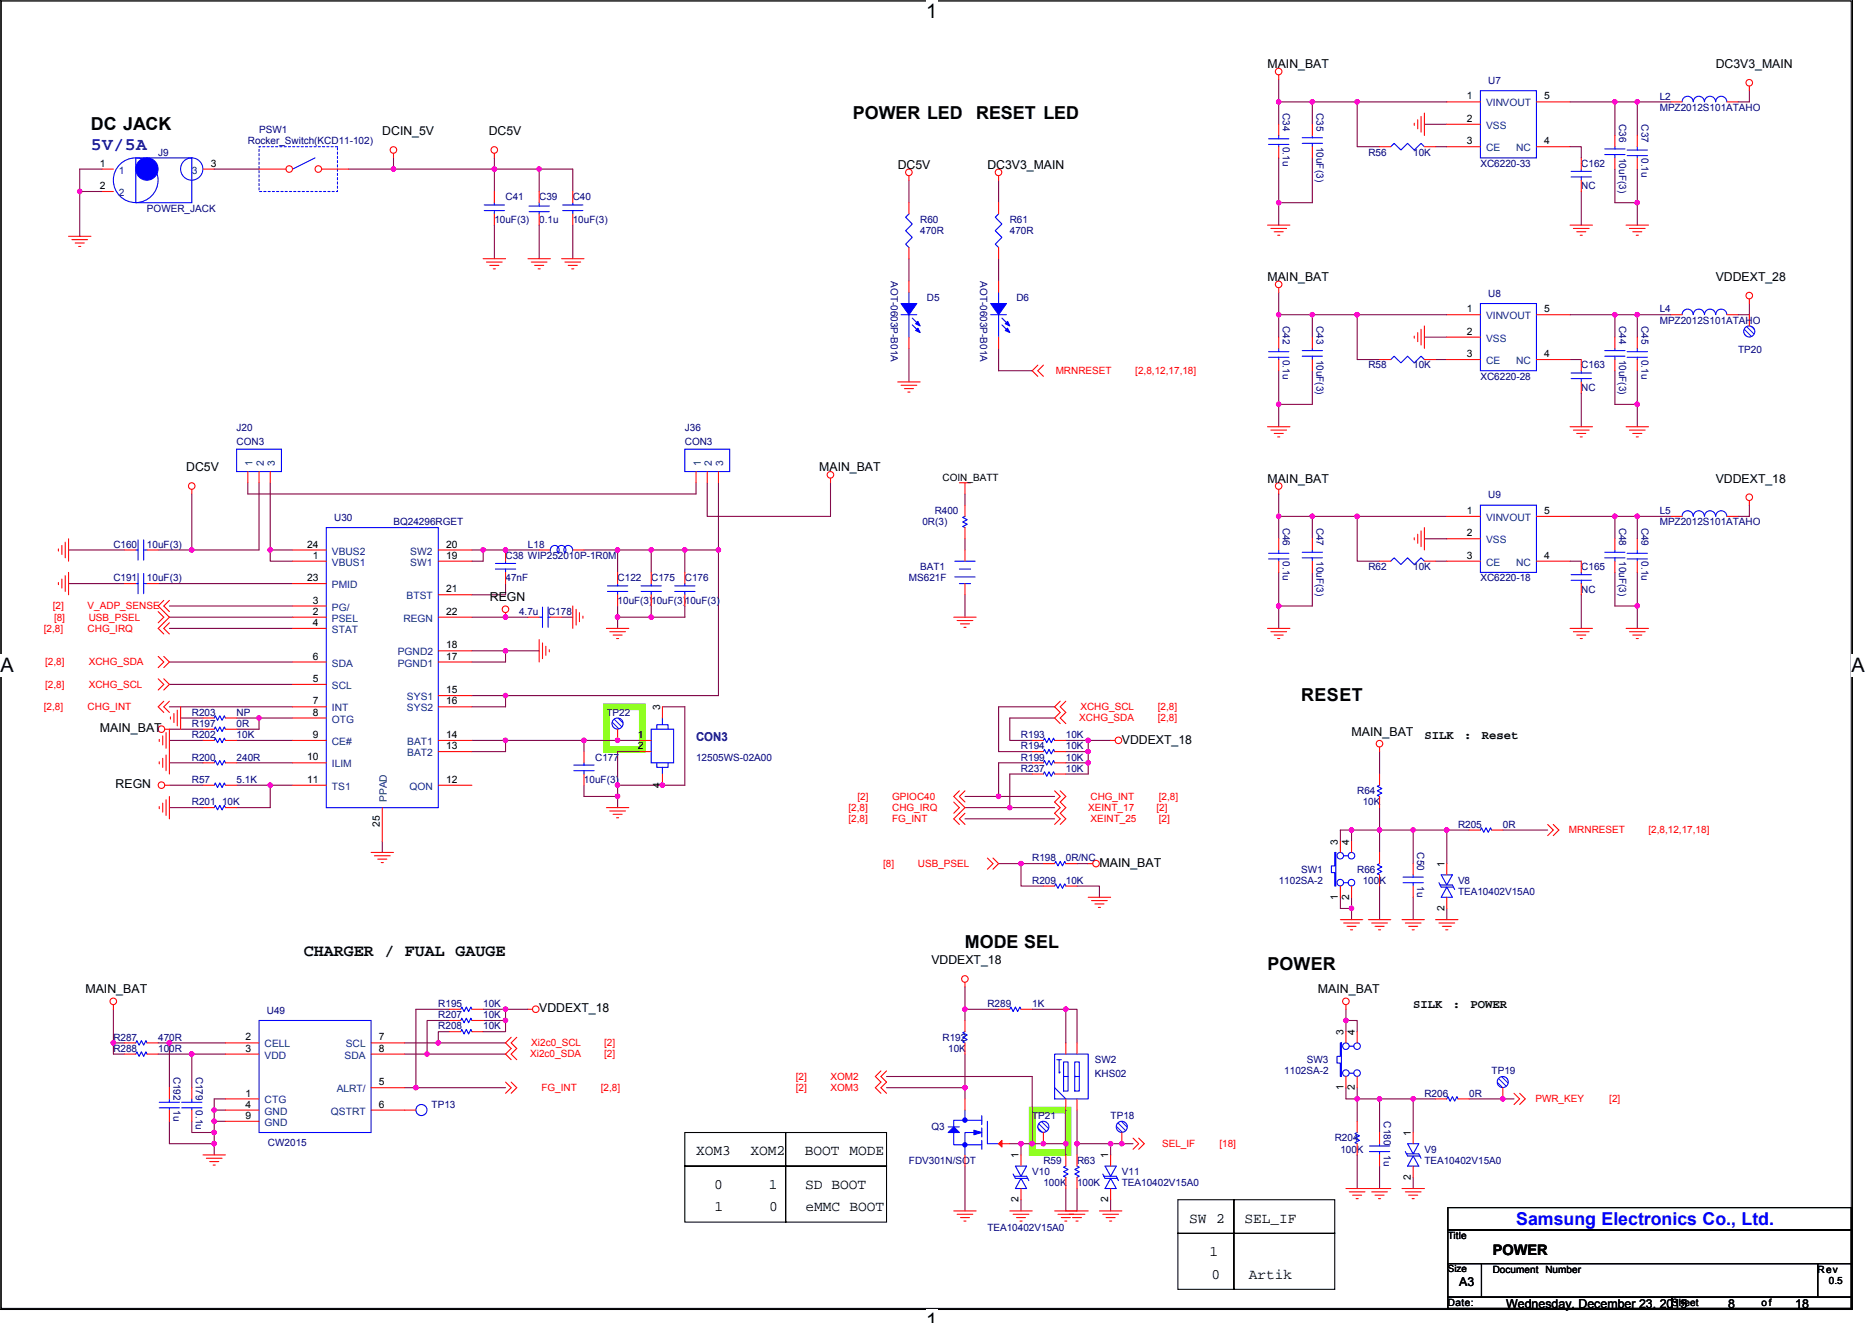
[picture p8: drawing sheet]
<svg xmlns="http://www.w3.org/2000/svg" width="297mm" height="210mm" viewBox="0 0 297 210" stroke-linecap="round" stroke-linejoin="round" font-family="sans-serif">
<defs><g id="words">
<g font-size="3.2">
<text x="147" y="2.9">1</text>
<text x=".1" y="106.7">A</text>
<text x="293.8" y="106.7">A</text>
<text x="147" y="210.6">1</text>
</g>
<g font-size="2.8">
<text x="14.4" y="20.6">DC JACK</text>
<text x="135.3" y="18.8">POWER LED</text>
<text x="154.9" y="18.8">RESET LED</text>
<text x="206.5" y="111.3">RESET</text>
<text x="153.1" y="150.4">MODE SEL</text>
<text x="201.1" y="153.9">POWER</text>
</g>
<text font-size="2.8" fill="#0000a0" x="14.4" y="23.9">5V/5A</text>
<text font-size="2.8" fill="#00f" x="240.6" y="194.4">Samsung Electronics Co., Ltd.</text>
<text font-size="2.6" x="48.2" y="151.7">CHARGER / FUAL GAUGE</text>
<g font-size="2.3">
<text x="110.4" y="183.4">XOM3</text>
<text x="119.1" y="183.4">XOM2</text>
<text x="127.7" y="183.4">BOOT MODE</text>
<text x="113.3" y="188.7">0</text>
<text x="122" y="188.7">1</text>
<text x="127.7" y="188.7">SD BOOT</text>
<text x="113.4" y="192.3">1</text>
<text x="122" y="192.3">0</text>
<text x="127.8" y="192.3">eMMC BOOT</text>
<text x="188.7" y="194">SW 2</text>
<text x="197.5" y="194">SEL_IF</text>
<text x="191.9" y="199.4">1</text>
<text x="192.2" y="202.9">0</text>
<text x="198.1" y="202.9">Artik</text>
<text x="236.9" y="199.1">POWER</text>
</g>
<g font-size="1.9">
<text x="201.1" y="10.8">MAIN_BAT</text>
<text x="272.2" y="10.8">DC3V3_MAIN</text>
<text x="60.7" y="21.5">DCIN_5V</text>
<text x="77.6" y="21.5">DC5V</text>
<text x="142.4" y="26.8">DC5V</text>
<text x="156.7" y="26.8">DC3V3_MAIN</text>
<text x="201.1" y="44.6">MAIN_BAT</text>
<text x="272.2" y="44.6">VDDEXT_28</text>
<text x="29.5" y="74.8">DC5V</text>
<text x="130" y="74.8">MAIN_BAT</text>
<text x="201.1" y="76.6">MAIN_BAT</text>
<text x="272.2" y="76.6">VDDEXT_18</text>
<text x="77.7" y="95.4">REGN</text>
<text x="15.9" y="116.2">MAIN_BAT</text>
<text x="178" y="118">VDDEXT_18</text>
<text x="214.5" y="116.8">MAIN_BAT</text>
<text x="226" y="117.4">SILK</text>
<text x="232.3" y="117.4">:</text>
<text x="235.1" y="117.4">Reset</text>
<text x="18.3" y="125.1">REGN</text>
<text x="174.5" y="137.6">MAIN_BAT</text>
<text x="147.8" y="153.1">VDDEXT_18</text>
<text x="13.5" y="157.7">MAIN_BAT</text>
<text x="85.6" y="160.7">VDDEXT_18</text>
<text x="209.1" y="157.7">MAIN_BAT</text>
<text x="224.2" y="160">SILK</text>
<text x="230.5" y="160">:</text>
<text x="233.3" y="160">POWER</text>
<text x="231.5" y="204.1">A3</text>
<text x="239" y="207.6">Wednesday, December 23, 2015</text>
<text x="274.2" y="207.6">8</text>
<text x="284.9" y="207.6">18</text>
</g>
<text font-size="1.9" fill="#000080" x="110.4" y="117.6">CON3</text>
<g font-size="1.6" fill="#000080">
<text x="203.6" y="17.9" transform="rotate(90 203.6 17.9)">C34</text>
<text x="208.9" y="17.9" transform="rotate(90 208.9 17.9)">C35</text>
<text x="236.2" y="13.3">U7</text>
<text x="263.4" y="15.8">L2</text>
<text x="263.4" y="17.6">MPZ2012S101ATAHO</text>
<text x="39.3" y="22.9">Rocker_Switch(KCD11-102)</text>
<text x="41.1" y="21.1">PSW1</text>
<text x="203.6" y="23.3" transform="rotate(90 203.6 23.3)">0.1u</text>
<text x="208.9" y="23.3" transform="rotate(90 208.9 23.3)">10uF(3)</text>
<text x="256.9" y="19.7" transform="rotate(90 256.9 19.7)">C36</text>
<text x="260.5" y="19.7" transform="rotate(90 260.5 19.7)">C37</text>
<text x="25.1" y="24.7">J9</text>
<text x="217.1" y="24.7">R56</text>
<text x="224.2" y="24.7">10K</text>
<text x="234.9" y="26.5">XC6220-33</text>
<text x="250.9" y="26.5">C162</text>
<text x="256.9" y="25.1" transform="rotate(90 256.9 25.1)">10uF(3)</text>
<text x="260.5" y="25.1" transform="rotate(90 260.5 25.1)">0.1u</text>
<text x="23.3" y="33.6">POWER_JACK</text>
<text x="78.4" y="35.4">10uF(3)</text>
<text x="80.2" y="31.8">C41</text>
<text x="85.6" y="31.8">C39</text>
<text x="85.6" y="35.4">0.1u</text>
<text x="90.9" y="31.8">C40</text>
<text x="90.9" y="35.4">10uF(3)</text>
<text x="146" y="35.4">R60</text>
<text x="160.2" y="35.4">R61</text>
<text x="250.9" y="30">NC</text>
<text x="146" y="37.1">470R</text>
<text x="160.2" y="37.1">470R</text>
<text x="141.3" y="44.6" transform="rotate(90 141.3 44.6)">AOT-0603P-B01A</text>
<text x="147.1" y="47.8">D5</text>
<text x="155.6" y="44.6" transform="rotate(90 155.6 44.6)">AOT-0603P-B01A</text>
<text x="161.3" y="47.8">D6</text>
<text x="236.2" y="47.1">U8</text>
<text x="203.6" y="51.7" transform="rotate(90 203.6 51.7)">C42</text>
<text x="208.9" y="51.7" transform="rotate(90 208.9 51.7)">C43</text>
<text x="256.9" y="51.7" transform="rotate(90 256.9 51.7)">C44</text>
<text x="260.5" y="51.7" transform="rotate(90 260.5 51.7)">C45</text>
<text x="263.4" y="49.6">L4</text>
<text x="263.4" y="51.4">MPZ2012S101ATAHO</text>
<text x="203.6" y="57.1" transform="rotate(90 203.6 57.1)">0.1u</text>
<text x="208.9" y="57.1" transform="rotate(90 208.9 57.1)">10uF(3)</text>
<text x="217.1" y="58.5">R58</text>
<text x="224.2" y="58.5">10K</text>
<text x="250.9" y="58.5">C163</text>
<text x="256.9" y="57.1" transform="rotate(90 256.9 57.1)">10uF(3)</text>
<text x="260.5" y="57.1" transform="rotate(90 260.5 57.1)">0.1u</text>
<text x="275.8" y="56">TP20</text>
<text x="234.9" y="60.3">XC6220-28</text>
<text x="250.9" y="62">NC</text>
<text x="37.5" y="68.4">J20</text>
<text x="37.5" y="70.6">CON3</text>
<text x="108.7" y="68.4">J36</text>
<text x="108.7" y="70.6">CON3</text>
<text x="53" y="82.7">U30</text>
<text x="62.4" y="83.4">BQ24296RGET</text>
<text x="146.4" y="83.4">0R(3)</text>
<text x="148.3" y="81.6">R400</text>
<text x="203.6" y="83.7" transform="rotate(90 203.6 83.7)">C46</text>
<text x="208.9" y="83.7" transform="rotate(90 208.9 83.7)">C47</text>
<text x="236.2" y="79.1">U9</text>
<text x="256.9" y="83.7" transform="rotate(90 256.9 83.7)">C48</text>
<text x="260.5" y="83.7" transform="rotate(90 260.5 83.7)">C49</text>
<text x="263.4" y="81.6">L5</text>
<text x="263.4" y="83.4">MPZ2012S101ATAHO</text>
<text x="18" y="86.9">C160</text>
<text x="23.3" y="86.9">10uF(3)</text>
<text x="80.2" y="88.7">C38 WIP252010P-1R0M</text>
<text x="83.8" y="86.9">L18</text>
<text x="203.6" y="89.1" transform="rotate(90 203.6 89.1)">0.1u</text>
<text x="208.9" y="89.1" transform="rotate(90 208.9 89.1)">10uF(3)</text>
<text x="256.9" y="89.1" transform="rotate(90 256.9 89.1)">10uF(3)</text>
<text x="260.5" y="89.1" transform="rotate(90 260.5 89.1)">0.1u</text>
<text x="18" y="92.3">C191</text>
<text x="23.3" y="92.3">10uF(3)</text>
<text x="80.2" y="92.3">47nF</text>
<text x="98" y="92.3">C122</text>
<text x="98" y="95.8">10uF(3)10uF(3)10uF(3)</text>
<text x="103.3" y="92.3">C175</text>
<text x="108.7" y="92.3">C176</text>
<text x="144.2" y="92.3">MS621F</text>
<text x="146" y="90.5">BAT1</text>
<text x="217.1" y="90.5">R62</text>
<text x="224.2" y="90.5">10K</text>
<text x="234.9" y="92.3">XC6220-18</text>
<text x="250.9" y="90.5">C165</text>
<text x="250.9" y="94">NC</text>
<text x="82.4" y="97.6">4.7u</text>
<text x="87" y="97.6">C178</text>
<text x="30.4" y="113.6">R203</text>
<text x="37.5" y="113.6">NP</text>
<text x="96.2" y="113.6">TP22</text>
<text x="30.4" y="115.4">R197</text>
<text x="30.4" y="117.2">R202</text>
<text x="37.5" y="115.4">0R</text>
<text x="37.5" y="117.2">10K</text>
<text x="162" y="117.2">R193</text>
<text x="162" y="118.9">R194</text>
<text x="169.1" y="117.2">10K</text>
<text x="169.1" y="118.9">10K</text>
<text x="30.4" y="120.7">R200</text>
<text x="30.4" y="124.3">R57</text>
<text x="37.5" y="120.7">240R</text>
<text x="37.5" y="124.3">5.1K</text>
<text x="92.7" y="124.3">10uF(3)</text>
<text x="94.4" y="120.7">C177</text>
<text x="110.4" y="120.7">12505WS-02A00</text>
<text x="162" y="122.5">R237</text>
<text x="162" y="120.7">R199</text>
<text x="169.1" y="122.5">10K</text>
<text x="169.1" y="120.7">10K</text>
<text x="30.4" y="127.8">R201 10K</text>
<text x="215.3" y="126">R64</text>
<text x="216.2" y="127.8">10K</text>
<text x="231.3" y="131.4">R205</text>
<text x="238.5" y="131.4">0R</text>
<text x="163.8" y="136.7">R198</text>
<text x="169.1" y="136.7">0R/NC</text>
<text x="224.9" y="135.3" transform="rotate(90 224.9 135.3)">C50</text>
<text x="163.8" y="140.3">R209</text>
<text x="169.1" y="140.3">10K</text>
<text x="202.9" y="140.3">1102SA-2</text>
<text x="206.5" y="138.5">SW1</text>
<text x="215.3" y="138.5">R66</text>
<text x="216.2" y="140.3">100K</text>
<text x="224.9" y="140.6" transform="rotate(90 224.9 140.6)">1u</text>
<text x="231.3" y="140.3">V8</text>
<text x="231.3" y="142">TEA10402V15A0</text>
<text x="42.4" y="160.9">U49</text>
<text x="69.6" y="159.8">R195</text>
<text x="69.6" y="161.6">R207</text>
<text x="76.7" y="159.8">10K</text>
<text x="76.7" y="161.6">10K</text>
<text x="156.7" y="159.8">R289</text>
<text x="163.8" y="159.8">1K</text>
<text x="18" y="166.9">R288</text>
<text x="18" y="165.2">R287</text>
<text x="25.1" y="166.9">100R</text>
<text x="25.1" y="165.2">470R</text>
<text x="69.6" y="163.4">R208</text>
<text x="76.7" y="163.4">10K</text>
<text x="149.6" y="165.2">R192</text>
<text x="150.4" y="166.9">10K</text>
<text x="27.5" y="170.9" transform="rotate(90 27.5 170.9)">C192</text>
<text x="31.1" y="170.9" transform="rotate(90 31.1 170.9)">C179</text>
<text x="173.7" y="168.7">SW2</text>
<text x="173.7" y="170.9">KHS02</text>
<text x="203.8" y="170.5">1102SA-2</text>
<text x="207.3" y="168.7">SW3</text>
<text x="236.7" y="170.5">TP19</text>
<text x="27.5" y="176.2" transform="rotate(90 27.5 176.2)">1u</text>
<text x="31.1" y="176.2" transform="rotate(90 31.1 176.2)">0.1u</text>
<text x="68.5" y="175.8">TP13</text>
<text x="147.8" y="179.4">Q3</text>
<text x="163.8" y="177.6">TP21</text>
<text x="176.2" y="177.6">TP18</text>
<text x="219.6" y="178" transform="rotate(90 219.6 178)">C180</text>
<text x="226" y="174.1">R206</text>
<text x="233.1" y="174.1">0R</text>
<text x="42.5" y="181.9">CW2015</text>
<text x="144.2" y="184.7">FDV301N/SOT</text>
<text x="165.6" y="184.7">R59</text>
<text x="170.9" y="184.7">R63</text>
<text x="211.8" y="181.2">R204</text>
<text x="212.7" y="182.9">100K</text>
<text x="219.6" y="183.3" transform="rotate(90 219.6 183.3)">1u</text>
<text x="226" y="182.9">V9</text>
<text x="226" y="184.7">TEA10402V15A0</text>
<text x="163.8" y="186.5">V10</text>
<text x="165.6" y="188.3">100K</text>
<text x="170.9" y="188.3">100K</text>
<text x="178" y="186.5">V11</text>
<text x="178" y="188.3">TEA10402V15A0</text>
<text x="156.7" y="195.4">TEA10402V15A0</text>
</g>
<g font-size="1.6">
<text x="232.8" y="15.8">1</text>
<text x="245" y="15.8">5</text>
<text x="232.8" y="19.3">2</text>
<text x="232.8" y="22.9">3</text>
<text x="245" y="22.9">4</text>
<text x="15.9" y="26.5">1</text>
<text x="33.5" y="26.5">3</text>
<text x="15.9" y="30">2</text>
<text x="232.8" y="49.6">1</text>
<text x="232.8" y="53.1">2</text>
<text x="245" y="49.6">5</text>
<text x="232.8" y="56.7">3</text>
<text x="245" y="56.7">4</text>
<text x="149.6" y="76.3">COIN_BATT</text>
<text x="232.8" y="81.6">1</text>
<text x="245" y="81.6">5</text>
<text x="48.7" y="86.9">24</text>
<text x="49.6" y="88.7">1</text>
<text x="70.8" y="88.7">19</text>
<text x="70.8" y="86.9">20</text>
<text x="232.8" y="85.1">2</text>
<text x="232.8" y="88.7">3</text>
<text x="245" y="88.7">4</text>
<text x="48.7" y="92.2">23</text>
<text x="49.6" y="95.8">3</text>
<text x="70.8" y="94">21</text>
<text x="49.6" y="97.6">2</text>
<text x="49.6" y="99.4">4</text>
<text x="70.8" y="97.6">22</text>
<text x="49.6" y="104.7">6</text>
<text x="70.8" y="104.7">17</text>
<text x="70.8" y="102.9">18</text>
<text x="49.6" y="108.2">5</text>
<text x="49.6" y="111.8">7</text>
<text x="49.6" y="113.6">8</text>
<text x="70.8" y="110">15</text>
<text x="70.8" y="111.8">16</text>
<text x="104.7" y="112.7" transform="rotate(-90 104.7 112.7)">3</text>
<text x="49.6" y="117.1">9</text>
<text x="70.8" y="118.9">13</text>
<text x="70.8" y="117.1">14</text>
<text x="101.2" y="117.1">1</text>
<text x="101.2" y="118.9">2</text>
<text x="48.7" y="120.7">10</text>
<text x="48.7" y="124.2">11</text>
<text x="70.8" y="124.2">12</text>
<text x="104.7" y="125" transform="rotate(-90 104.7 125)">4</text>
<text x="60.3" y="131.3" transform="rotate(-90 60.3 131.3)">25</text>
<text x="212.3" y="134" transform="rotate(-90 212.3 134)">3</text>
<text x="214.1" y="134" transform="rotate(-90 214.1 134)">4</text>
<text x="229.2" y="137.6" transform="rotate(-90 229.2 137.6)">1</text>
<text x="212.3" y="142.8" transform="rotate(-90 212.3 142.8)">1</text>
<text x="214.1" y="142.8" transform="rotate(-90 214.1 142.8)">2</text>
<text x="229.2" y="144.6" transform="rotate(-90 229.2 144.6)">2</text>
<text x="39" y="165.1">2</text>
<text x="39" y="166.9">3</text>
<text x="60.1" y="166.9">8</text>
<text x="60.1" y="165.1">7</text>
<text x="213.2" y="164.3" transform="rotate(-90 213.2 164.3)">3</text>
<text x="215" y="164.3" transform="rotate(-90 215 164.3)">4</text>
<text x="60.1" y="172.3">5</text>
<text x="213.2" y="173" transform="rotate(-90 213.2 173)">1</text>
<text x="215" y="173" transform="rotate(-90 215 173)">2</text>
<text x="39" y="174">1</text>
<text x="39" y="175.8">4</text>
<text x="39" y="177.6">9</text>
<text x="60.1" y="175.8">6</text>
<text x="161.6" y="183.8" transform="rotate(-90 161.6 183.8)">1</text>
<text x="175.8" y="183.8" transform="rotate(-90 175.8 183.8)">1</text>
<text x="223.9" y="180.3" transform="rotate(-90 223.9 180.3)">1</text>
<text x="161.6" y="190.8" transform="rotate(-90 161.6 190.8)">2</text>
<text x="175.8" y="190.8" transform="rotate(-90 175.8 190.8)">2</text>
<text x="223.9" y="187.2" transform="rotate(-90 223.9 187.2)">2</text>
<text x="229.7" y="196.6">Title</text>
<text x="229.7" y="202">Size</text>
<text x="236.9" y="202">Document Number</text>
<text x="288.4" y="202">Rev</text>
<text x="290.2" y="203.8">0.5</text>
<text x="229.7" y="207.3">Date:</text>
<text x="265.3" y="207.3">Sheet</text>
<text x="279.5" y="207.3">of</text>
</g>
<g font-size="1.6" fill="#004080">
<text x="235.8" y="16.9">VINVOUT</text>
<text x="235.8" y="20.4">VSS</text>
<text x="18.9" y="27.6">1</text>
<text x="30.4" y="27.6">3</text>
<text x="235.8" y="24">CE</text>
<text x="240.6" y="24">NC</text>
<text x="18.9" y="31.1">2</text>
<text x="235.8" y="50.7">VINVOUT</text>
<text x="235.8" y="54.2">VSS</text>
<text x="235.8" y="57.8">CE</text>
<text x="240.6" y="57.8">NC</text>
<text x="40.1" y="74" transform="rotate(-90 40.1 74)">1</text>
<text x="41.8" y="74" transform="rotate(-90 41.8 74)">2</text>
<text x="43.6" y="74" transform="rotate(-90 43.6 74)">3</text>
<text x="111.2" y="74" transform="rotate(-90 111.2 74)">1</text>
<text x="113" y="74" transform="rotate(-90 113 74)">2</text>
<text x="114.7" y="74" transform="rotate(-90 114.7 74)">3</text>
<text x="235.8" y="82.7">VINVOUT</text>
<text x="52.7" y="89.8">VBUS1</text>
<text x="52.7" y="88">VBUS2</text>
<text x="65.1" y="89.8">SW1</text>
<text x="65.1" y="88">SW2</text>
<text x="235.8" y="86.2">VSS</text>
<text x="235.8" y="89.8">CE</text>
<text x="240.6" y="89.8">NC</text>
<text x="52.7" y="93.3">PMID</text>
<text x="64.5" y="95.1">BTST</text>
<text x="52.7" y="98.7">PSEL</text>
<text x="52.7" y="96.9">PG/</text>
<text x="52.7" y="100.5">STAT</text>
<text x="64" y="98.7">REGN</text>
<text x="52.7" y="105.8">SDA</text>
<text x="63.1" y="105.8">PGND1</text>
<text x="63.1" y="104">PGND2</text>
<text x="52.7" y="109.3">SCL</text>
<text x="52.7" y="112.9">INT</text>
<text x="64.6" y="111.1">SYS1</text>
<text x="64.6" y="112.9">SYS2</text>
<text x="52.7" y="114.7">OTG</text>
<text x="52.7" y="118.2">CE#</text>
<text x="64.6" y="118.2">BAT1</text>
<text x="52.7" y="121.8">ILIM</text>
<text x="52.7" y="125.3">TS1</text>
<text x="64.6" y="120">BAT2</text>
<text x="65" y="125.3">QON</text>
<text x="61.4" y="127.3" transform="rotate(-90 61.4 127.3)">PPAD</text>
<text x="42" y="166.2">CELL</text>
<text x="54.9" y="166.2">SCL</text>
<text x="42" y="168">VDD</text>
<text x="53.4" y="173.4">ALRT/</text>
<text x="54.7" y="168">SDA</text>
<text x="42" y="175.1">CTG</text>
<text x="42" y="176.9">GND</text>
<text x="42" y="178.7">GND</text>
<text x="52.5" y="176.9">QSTRT</text>
</g>
<g font-size="1.6" fill="#f00">
<text x="167.5" y="59.4">MRNRESET</text>
<text x="180.1" y="59.4">[2,8,12,17,18]</text>
<text x="7" y="100.3">[2,8]</text>
<text x="8.4" y="96.7">[2]</text>
<text x="8.6" y="98.5">[8]</text>
<text x="13.9" y="96.7">V_ADP_SENSE</text>
<text x="13.9" y="100.3">CHG_IRQ</text>
<text x="14.1" y="98.5">USB_PSEL</text>
<text x="7.2" y="105.6">[2,8]</text>
<text x="14.1" y="105.6">XCHG_SDA</text>
<text x="7" y="112.7">[2,8]</text>
<text x="7.2" y="109.2">[2,8]</text>
<text x="13.9" y="112.7">CHG_INT</text>
<text x="14.1" y="109.2">XCHG_SCL</text>
<text x="171.4" y="112.7">XCHG_SCL</text>
<text x="183.7" y="112.7">[2,8]</text>
<text x="171.3" y="114.5">XCHG_SDA</text>
<text x="183.7" y="114.5">[2,8]</text>
<text x="134.6" y="130.5">[2,8]</text>
<text x="134.6" y="128.7">[2,8]</text>
<text x="136.1" y="126.9">[2]</text>
<text x="141.6" y="130.5">FG_INT</text>
<text x="141.6" y="128.7">CHG_IRQ</text>
<text x="141.6" y="126.9">GPIOC40</text>
<text x="172.7" y="128.7">XEINT_17</text>
<text x="173" y="126.9">CHG_INT</text>
<text x="173" y="130.5">XEINT_25</text>
<text x="183.5" y="128.7">[2]</text>
<text x="183.9" y="130.5">[2]</text>
<text x="183.9" y="126.9">[2,8]</text>
<text x="140.1" y="137.6">[8]</text>
<text x="145.6" y="137.6">USB_PSEL</text>
<text x="249" y="132.3">MRNRESET</text>
<text x="261.6" y="132.3">[2,8,12,17,18]</text>
<text x="84.1" y="167.8">Xi2c0_SDA</text>
<text x="84.3" y="166.1">Xi2c0_SCL</text>
<text x="95.9" y="166.1">[2]</text>
<text x="95.9" y="167.8">[2]</text>
<text x="85.9" y="173.2">FG_INT</text>
<text x="95.3" y="173.2">[2,8]</text>
<text x="126.3" y="171.4">[2]</text>
<text x="126.3" y="173.2">[2]</text>
<text x="131.8" y="171.4">XOM2</text>
<text x="131.8" y="173.2">XOM3</text>
<text x="243.6" y="174.9">PWR_KEY</text>
<text x="255.4" y="174.9">[2]</text>
<text x="184.4" y="182.1">SEL_IF</text>
<text x="193.5" y="182.1">[18]</text>
</g>
</g></defs>
<path d="M0 0h293.9v207.8h-293.9zM.2 .2h293.5v207.5h-293.5z" fill="none" stroke="#000" stroke-width=".17"/>
<g fill="#fff">
<path d="M147 .1h1.7v3.5h-1.7z"/>
<path d="M147 207.8h1.7v2.1h-1.7z"/>
<path d="M.1 103.9h2.1v3.5h-2.1z"/>
<path d="M293.8 103.9h2.1v3.5h-2.1z"/>
</g>
<path d="M41.1 23.3h12.4v7.1h-12.4z" fill="none" stroke="#00f" stroke-width=".17" stroke-dasharray=".3 .3"/>
<g fill="none" stroke="#000" stroke-width=".17">
<path d="M108.7 179.7h16v5.4h-16zM124.7 179.7h16v5.4h-16zM108.7 185.1h16v8.9h-16zM124.7 185.1h16v8.9h-16zM186.9 195.7h8.9v8.9h-8.9zM186.9 190.4h8.9v5.3h-8.9zM195.8 195.7h16v8.9h-16zM195.8 190.4h16v5.3h-16zM229.7 191.7h64v3.5h-64zM229.7 195.2h64v5.4h-64zM229.7 200.6h5.4v5.3h-5.4zM229.7 205.9h35.6v1.8h-35.6z"/>
<path d="M235.1 200.6h53.3v5.3h-53.3zM265.3 205.9h28.4v1.8h-28.4zM288.4 200.6h5.3v5.3h-5.3z"/>
</g>
<path d="M96.2 112.2h5.7v6.7h-5.7zM163.8 176.2h5.7v6.7h-5.7z" fill="none" stroke="#80ff00" stroke-width="1.1"/>
<g fill="none" stroke="#800040" stroke-width=".17">
<path d="M202.9 16.2h5.3M202.9 16.2v3.5M202.9 12.6v3.6M208.2 16.2h7.1v7.1h3.6M208.2 16.2v3.5M215.3 16.2h14.3M226 19.7h3.6M249.1 16.2h7.1M256.2 16.2v5.3M256.2 16.2h3.6M259.8 16.2h5.3M259.8 16.2v5.3"/>
<path d="M277.6 14.4v1.8h-1.8M12.7 30.4h3.5M12.7 30.4v7.1M16.2 26.8h-3.5v3.6M34 26.8h7.1M55.3 26.8h7.1M62.4 26.8h16M62.4 25.1v1.7M78.4 35.7v5.4M78.4 26.8v3.6M78.4 25.1v1.7M78.4 26.8h7.2v3.6"/>
<path d="M85.6 35.7v5.4M85.6 26.8h5.3v3.6M90.9 35.7v5.4M144.2 28.6v3.6M158.5 28.6v3.6M202.9 32.2v3.5M202.9 25.1v7.1M208.2 25.1v7.1h-5.3M227.8 23.3h1.8M249.1 23.3h1.8v1.8M250.9 30.4v5.3M256.2 26.8v5.4h3.6"/>
<path d="M259.8 26.8v5.4M259.8 32.2v3.5M144.2 41.1v3.5M144.2 55.3v5.3M158.5 55.3v3.5h5.3M158.5 41.1v3.5M202.9 50h5.3M202.9 46.4v3.6M202.9 58.8v5.4M202.9 50v3.5M208.2 50v3.5M208.2 58.8v5.4h-5.3"/>
<path d="M208.2 50h7.1M215.3 50v7.1h3.6M215.3 50h14.3M226 53.5h3.6M227.8 57.1h1.8M249.1 50h7.1M249.1 57.1h1.8M256.2 50v3.5M256.2 58.8v5.4h3.6M256.2 50h3.6M259.8 50h5.3M259.8 58.8v5.4"/>
<path d="M259.8 50v3.5M277.6 48.2v1.8h-1.8M30.4 78.4v8.9M39.3 76.6v1.8h71.1v-1.8M41.1 76.6v10.7h-10.7M42.9 76.6v10.7M114 76.6v10.7M131.8 76.6v5.4h-19.6v-5.4M153.1 78.4v1.8M202.9 64.2v3.5M202.9 78.4v3.6M250.9 62.4v5.3"/>
<path d="M259.8 64.2v3.5M10.9 87.3h8.9M10.9 92.6h8.9M25.1 87.3h5.3M25.1 92.6h21.3M26.9 99.7h19.5M26.9 98h19.5M26.9 96.2h19.5M42.9 87.3h3.5M42.9 87.3v1.8h3.5M74.9 87.3h1.8M74.9 98h8.9"/>
<path d="M76.7 87.3v1.8h-1.8M76.7 87.3h8.9M80.2 92.6v1.8h-5.3M89.1 98h1.8M92.7 87.3h5.3M98 87.3v3.5M98 87.3h5.3M98 96.2v1.8h5.3M98 98v1.7M103.3 87.3h5.4M103.3 87.3v3.5M103.3 96.2v1.8"/>
<path d="M108.7 87.3h5.3M108.7 87.3v3.5M108.7 96.2v1.8h-5.4M114 87.3v23.1h-33.8M153.1 85.5v1.8M153.1 94.4v3.6M202.9 82h5.3M202.9 82v3.5M202.9 96.2v3.5M202.9 90.8v5.4M208.2 82h7.1v7.1h3.6M208.2 82v3.5"/>
<path d="M208.2 90.8v5.4h-5.3M215.3 82h14.3M226 85.5h3.6M227.8 89.1h1.8M249.1 82h7.1M249.1 89.1h1.8M250.9 94.4v5.3M256.2 82h3.6M256.2 82v3.5M256.2 90.8v5.4h3.6M259.8 82h5.3M259.8 90.8v5.4"/>
<path d="M259.8 82v3.5M259.8 96.2v3.5M277.6 80.2v1.8h-1.8M26.9 112.2h19.5M26.9 117.5h5.3M26.9 115.7h5.3M26.9 105.1h19.5M26.9 108.6h19.5M28.7 114h3.5M37.5 117.5h8.9M37.5 114h3.6M41.1 114h5.3"/>
<path d="M41.1 114v1.7h-3.6M74.9 117.5h5.3M74.9 110.4h5.3v1.8h-5.3M74.9 103.3h5.3M80.2 117.5h12.5v1.8M80.2 117.5v1.8h-5.3M80.2 103.3h5.4M80.2 103.3v1.8h-5.3M92.7 117.5h8.9M101.6 119.3h-3.6v5.3M105.1 112.2h3.6v12.4h-10.7M167.3 114h-7.1v3.5h3.6"/>
<path d="M167.3 112.2h-8.8v7.1h5.3M169.1 117.5h3.6M169.1 119.3h3.6M172.7 117.5h3.5M172.7 117.5v1.8M172.7 119.3v1.8M218.9 119.3v3.6M26.9 128.2h5.3M26.9 124.6h5.3M26.9 121.1h5.3M37.5 124.6h5.4M37.5 121.1h8.9"/>
<path d="M42.9 124.6v3.6h-5.4M42.9 124.6h3.5M60.7 133.5v1.8M92.7 124.6v1.8h5.3M98 126.4v1.8M98 124.6v1.8M153.1 130h14.2M153.1 126.4h5.4M153.1 128.2h7.1M158.5 126.4h8.8M158.5 137.1h3.5v3.5h3.6M160.2 128.2h7.1"/>
<path d="M162 137.1h3.6M163.8 121.1h-5.3v5.3M163.8 122.9h-3.6v5.3M169.1 121.1h3.6M170.9 137.1h1.8M172.7 121.1v1.8h-3.6M214.5 131.7v1.8M214.5 131.7h4.4M214.5 131.7h-1.8v1.8M218.9 131.7h5.3M218.9 131.7v3.6M218.9 128.2v3.5"/>
<path d="M224.2 131.7h5.4v5.4M224.2 131.7v5.4M229.6 131.7h3.5M238.5 131.7h7.1M153.1 156.6v3.6M170.9 140.6h3.6v1.8M212.7 142.4v1.8h1.8M214.5 144.2v1.8M214.5 142.4v1.8M218.9 140.6v5.4M224.2 142.4v3.6M229.6 144.2v1.8"/>
<path d="M18 160.2v5.3M18 165.5h1.8M18 165.5v1.8h1.8M25.1 165.5h1.8M25.1 167.3h5.3M26.9 165.5v7.1M26.9 165.5h8.9M26.9 178v3.5h7.1v-1.8M30.4 167.3h5.4M30.4 167.3v5.3M30.4 178v1.7h3.6M34 176.2v1.8"/>
<path d="M34 176.2h1.8M35.8 174.4h-1.8v1.8M35.8 178h-1.8v1.7M64.2 172.6h1.8M66 172.6h14.2M67.8 167.3h12.4M69.6 165.5h10.6M71.3 160.2h-5.3v12.4M71.3 162h-3.5v5.3h-3.6M71.3 163.7h-1.7v1.8h-5.4M76.7 162h3.5M76.7 160.2h3.5v1.8"/>
<path d="M80.2 162v1.7h-3.5M80.2 160.2h3.6M140.7 170.9h23.1v10.6M140.7 172.6h12.4M153.1 160.2h5.4M153.1 160.2v1.8M153.1 172.6v1.8M153.1 167.3v5.3M163.8 160.2h5.3M169.1 176.2v5.3M169.1 160.2v5.3M169.1 160.2h1.8v5.3"/>
<path d="M170.9 176.2v5.3M213.6 172.6v1.8h1.7v-1.8M213.6 162v1.7M213.6 160.2v1.8M213.6 162h1.7v1.7M218.9 174.4h5.3v5.3M218.9 174.4h-3.6v3.6M218.9 174.4v5.3M224.2 174.4h3.6M233.1 174.4h7.1M34 181.5v1.8M153.1 185.1v7.1"/>
<path d="M160.2 181.5h1.8M162 190.4v1.8M162 181.5v1.8M162 181.5h1.8M163.8 181.5h5.3M169.1 188.6v3.6M169.1 181.5v1.8M170.9 181.5h5.3M170.9 181.5v1.8M170.9 188.6v3.6M176.2 181.5h3.6M176.2 181.5v1.8"/>
<path d="M176.2 190.4v1.8M215.3 183.3v5.3M218.9 185.1v3.5M224.2 186.9v1.7"/>
</g>
<g fill="#f0f" stroke="#f0f" stroke-width=".17">
<circle cx="259.8" cy="16.2" r=".35"/>
<circle cx="256.2" cy="16.2" r=".35"/>
<circle cx="259.8" cy="32.2" r=".35"/>
<circle cx="78.4" cy="26.8" r=".35"/>
<circle cx="62.4" cy="26.8" r=".35"/>
<circle cx="12.6" cy="30.4" r=".35"/>
<circle cx="215.3" cy="16.2" r=".35"/>
<circle cx="208.2" cy="16.2" r=".35"/>
<circle cx="202.9" cy="16.2" r=".35"/>
<circle cx="202.9" cy="32.2" r=".35"/>
<circle cx="256.2" cy="49.9" r=".35"/>
<circle cx="202.9" cy="49.9" r=".35"/>
<circle cx="208.2" cy="49.9" r=".35"/>
<circle cx="215.3" cy="49.9" r=".35"/>
<circle cx="259.8" cy="49.9" r=".35"/>
<circle cx="202.9" cy="64.2" r=".35"/>
<circle cx="259.8" cy="64.2" r=".35"/>
<circle cx="259.8" cy="81.9" r=".35"/>
<circle cx="256.2" cy="81.9" r=".35"/>
<circle cx="215.3" cy="81.9" r=".35"/>
<circle cx="208.2" cy="81.9" r=".35"/>
<circle cx="202.9" cy="81.9" r=".35"/>
<circle cx="202.9" cy="96.2" r=".35"/>
<circle cx="259.8" cy="96.2" r=".35"/>
<circle cx="214.4" cy="131.7" r=".35"/>
<circle cx="214.4" cy="144.2" r=".35"/>
<circle cx="85.5" cy="26.8" r=".35"/>
<circle cx="34" cy="176.2" r=".35"/>
<circle cx="34" cy="181.5" r=".35"/>
<circle cx="80.2" cy="87.3" r=".35"/>
<circle cx="98" cy="97.9" r=".35"/>
<circle cx="80.2" cy="103.3" r=".35"/>
<circle cx="114" cy="87.3" r=".35"/>
<circle cx="80.2" cy="110.4" r=".35"/>
<circle cx="98" cy="87.3" r=".35"/>
<circle cx="103.3" cy="87.3" r=".35"/>
<circle cx="103.3" cy="97.9" r=".35"/>
<circle cx="98" cy="117.5" r=".35"/>
<circle cx="169.1" cy="181.5" r=".35"/>
<circle cx="170.9" cy="181.5" r=".35"/>
<circle cx="163.8" cy="181.5" r=".35"/>
<circle cx="165.5" cy="181.5" r=".35"/>
<circle cx="69.5" cy="165.5" r=".35"/>
<circle cx="67.8" cy="167.3" r=".35"/>
<circle cx="172.7" cy="117.5" r=".35"/>
<circle cx="153.1" cy="172.6" r=".35"/>
<circle cx="169.1" cy="160.2" r=".35"/>
<circle cx="224.2" cy="131.7" r=".35"/>
<circle cx="218.9" cy="131.7" r=".35"/>
<circle cx="158.4" cy="126.4" r=".35"/>
<circle cx="172.7" cy="121.1" r=".35"/>
<circle cx="172.7" cy="119.3" r=".35"/>
<circle cx="160.2" cy="128.2" r=".35"/>
<circle cx="41.1" cy="113.9" r=".35"/>
<circle cx="215.3" cy="174.4" r=".35"/>
<circle cx="213.6" cy="162" r=".35"/>
<circle cx="98" cy="126.4" r=".35"/>
<circle cx="105.1" cy="124.6" r=".35"/>
<circle cx="98" cy="124.6" r=".35"/>
<circle cx="76.6" cy="87.3" r=".35"/>
<circle cx="80.2" cy="97.9" r=".35"/>
<circle cx="42.9" cy="124.6" r=".35"/>
<circle cx="30.4" cy="87.3" r=".35"/>
<circle cx="92.7" cy="117.5" r=".35"/>
<circle cx="80.2" cy="117.5" r=".35"/>
<circle cx="66" cy="172.6" r=".35"/>
<circle cx="18" cy="165.5" r=".35"/>
<circle cx="26.9" cy="165.5" r=".35"/>
<circle cx="30.4" cy="167.3" r=".35"/>
<circle cx="34" cy="179.7" r=".35"/>
<circle cx="34" cy="178" r=".35"/>
<circle cx="153.1" cy="160.2" r=".35"/>
<circle cx="229.6" cy="131.7" r=".35"/>
<circle cx="224.2" cy="174.4" r=".35"/>
<circle cx="218.9" cy="174.4" r=".35"/>
<circle cx="162" cy="181.5" r=".35"/>
<circle cx="176.2" cy="181.5" r=".35"/>
<circle cx="80.2" cy="162" r=".35"/>
<circle cx="80.2" cy="160.2" r=".35"/>
<circle cx="42.9" cy="87.3" r=".35"/>
<circle cx="108.7" cy="87.3" r=".35"/>
<circle cx="162" cy="137.1" r=".35"/>
<circle cx="178" cy="181.5" r=".35"/>
<circle cx="238.4" cy="174.4" r=".35"/>
</g>
<g fill="none" stroke="#f00" stroke-width=".17">
<path d="M202.9 11.9v.7M224.4 19.6v.3M225 19v1.4M225.5 18.5v2.5M226 17.9v3.6M277.6 13.7v.7M10.9 37.5h3.5M11.4 38h2.5M11.9 38.6h1.5M12.5 39.1h.3M62.4 24.3v.8M78.4 24.3v.8"/>
<path d="M144.2 27.9v.7M158.5 27.9v.7M201.1 35.7h3.6M201.7 36.3h2.4M202.2 36.8h1.4M202.7 37.3h.4M249.1 35.7h3.6M249.7 36.3h2.5M250.2 36.8h1.4M250.7 37.3h.4M258 35.7h3.6M258.5 36.3h2.5"/>
<path d="M259.1 36.8h1.4M259.6 37.3h.4M76.7 41.1h3.5M77.2 41.6h2.5M77.7 42.1h1.5M78.3 42.7h.3M83.8 41.1h3.5M84.3 41.6h2.5M84.8 42.1h1.5M85.4 42.7h.3M89.1 41.1h3.6M89.6 41.6h2.5"/>
<path d="M90.2 42.1h1.4M90.7 42.7h.4M164.7 58l-.9 .8 .9 .9M165.6 58l-.9 .8 .9 .9M202.9 45.7v.7M208.2 53.5v1.8M208.2 57.1v1.7M224.4 53.3v.4M225 52.8v1.4M225.5 52.3v2.5M226 51.7v3.6M259.8 57.1v1.7"/>
<path d="M259.8 53.5v1.8M277.6 47.5v.7M30.4 77.7v.7M110.4 74.8v1.8M112.2 74.8v1.8M114 74.8v1.8M131.8 75.9v.7M142.4 60.6h3.6M143 61.2h2.5M143.5 61.7h1.4M144.1 62.2h.3M152.2 76.6h1.8"/>
<path d="M153.1 76.6v1.8M201.1 67.7h3.6M201.7 68.3h2.4M202.2 68.8h1.4M202.7 69.3h.4M202.9 77.7v.7M249.1 67.7h3.6M249.7 68.3h2.5M250.2 68.8h1.4M250.7 69.3h.4M258 67.7h3.6M258.5 68.3h2.5"/>
<path d="M259.1 68.8h1.4M259.6 69.3h.4M277.6 79.5v.7M9.3 87.1v.4M9.3 92.5v.3M9.8 86.6v1.4M9.8 91.9v1.4M10.3 86v2.5M10.3 91.4v2.5M10.9 85.5v3.6M10.9 90.8v3.6M25.1 97.1l.9 .9-.9 .8"/>
<path d="M26 95.3l-.9 .9 1.8 1.8-1.8 1.7 .9 .9M26.9 95.3l-.9 .9 .9 .9M26.9 98.8l-.9 .9 .9 .9M80.2 97.2v.8M83.8 98h1.8M87.3 98h1.8M90.9 96.2v3.5M91.4 96.7v2.5M91.9 97.2v1.5M92.5 97.8v.3M96.2 99.7h3.6M151.3 98h3.6"/>
<path d="M151.9 98.5h2.5M152.4 99h1.4M152.9 99.6h.4M201.1 99.7h3.6M224.4 85.3v.4M225 84.8v1.4M225.5 84.3v2.5M226 83.7v3.6M249.1 99.7h3.6M256.2 85.5v1.8M256.2 89.1v1.7M258 99.7h3.6"/>
<path d="M25.1 104.2l.9 .9-.9 .9M25.1 107.7l.9 .9-.9 .9M25.3 117.3v.4M25.8 116.8v1.4M26 111.3l-.9 .9 .9 .9M26 104.2l.9 .9-.9 .9M26 107.7l.9 .9-.9 .9M26.2 115.7h.7v7.2M26.3 119.8v2.5M26.3 116.3v2.5M26.9 111.3l-.9 .9 .9 .9M27 113.8v.3"/>
<path d="M27.6 113.2v1.5M28.1 112.7v2.5M28.7 112.2v3.5M85.6 101.5v3.6M86.1 102v2.5M86.6 102.6v1.4M87.2 103.1v.4M92.7 119.3v1.8M96.7 100.3h2.5M97.3 100.8h1.4M97.8 101.3h.4M168.2 111.3l-.9 .9 .9 .9-.9 .9 .9 .9"/>
<path d="M169.1 111.3l-.9 .9 .9 .9-.9 .9 .9 .9M176.2 117.5h.8M201.7 100.3h2.4M202.2 100.8h1.4M202.7 101.3h.4M218.9 118.6v.7M249.7 100.3h2.5M250.2 100.8h1.4M250.7 101.3h.4M258.5 100.3h2.5M259.1 100.8h1.4M259.6 101.3h.4"/>
<path d="M25.3 120.9v.3M25.3 128v.4M25.8 120.4v1.4M25.8 127.5v1.4M26.2 124.6h.7M26.3 126.9v2.5M26.9 126.4v3.6M58.9 135.3h3.5M59.4 135.8h2.5M59.9 136.4h1.5M60.5 136.9h.3M92.7 122.9v1.7"/>
<path d="M96.2 128.2h3.6M96.7 128.7h2.5M97.3 129.2h1.4M97.8 129.8h.4M151.3 127.3l.9 .9-.9 .9M152.2 125.5l-.9 .9 1.8 1.8-1.8 1.8 .9 .9M153.1 129.1l-.9 .9 .9 .9M153.1 125.5l-.9 .9 .9 .9M156.7 136.2l.9 .9-.9 .9M157.6 136.2l.9 .9-.9 .9M163.8 122.9h1.8M167.3 125.5l.9 .9-.9 .9 .9 .9-.9 .9 .9 .9-.9 .9"/>
<path d="M167.3 122.9h1.8M168.2 125.5l.9 .9-.9 .9 .9 .9-.9 .9 .9 .9-.9 .9M172.7 137.1h.7M224.2 137.1v1.8M245.6 130.9l.9 .8-.9 .9M246.5 130.9l.9 .8-.9 .9M18 159.5v.7M153.1 155.9v.7M172.7 142.4h3.5M173.2 142.9h2.5M173.7 143.5h1.5M174.3 144h.3"/>
<path d="M212.7 146h3.5M213.2 146.5h2.5M213.6 159.5v.7M213.7 147h1.5M214.3 147.6h.3M217.1 146h3.6M217.7 146.5h2.5M218.2 147h1.4M218.7 147.6h.4M222.5 146h3.5M223 146.5h2.5M223.5 147h1.5"/>
<path d="M224.1 147.6h.3M224.2 140.6v1.8M227.8 146h3.5M228.3 146.5h2.5M228.9 147h1.4M229.4 147.6h.3M80.2 171.7l.9 .9-.9 .9M81.1 171.7l.9 .9-.9 .9M81.1 164.6l-.9 .9 .9 .9-.9 .9 .9 .9M82 164.6l-.9 .9 .9 .9-.9 .9 .9 .9M83.8 160.2h.7M139.8 170l-.9 .9 .9 .8-.9 .9 .9 .9"/>
<path d="M140.7 170l-.9 .9 .9 .8-.9 .9 .9 .9M240.2 173.5l.9 .9-.9 .9M241.1 173.5l.9 .9-.9 .9M32.2 183.3h3.6M32.7 183.8h2.5M33.3 184.4h1.4M33.8 184.9h.4M151.3 192.2h3.6M151.9 192.7h2.5M152.4 193.3h1.4M152.9 193.8h.4M160.2 192.2h3.6"/>
<path d="M160.8 192.7h2.5M161.3 193.3h1.4M161.8 193.8h.4M167.3 192.2h3.6M167.9 192.7h2.5M168.4 193.3h1.4M168.9 193.8h.4M169.1 192.2h3.6M169.6 192.7h2.5M170.2 193.3h1.4M170.7 193.8h.4M174.5 192.2h3.5"/>
<path d="M175 192.7h2.5M175.5 193.3h1.5M176.1 193.8h.3M179.8 180.6l.9 .9-.9 .9M180.7 180.6l.9 .9-.9 .9M213.6 188.6h7.1M214.1 189.2h2.5M214.6 189.7h1.5M215.2 190.2h.3M217.7 189.2h2.5M218.2 189.7h1.4M218.7 190.2h.4"/>
<path d="M222.5 188.6h3.5M223 189.2h2.5M223.5 189.7h1.5M224.1 190.2h.3"/>
<circle cx="202.9" cy="11.4" r=".52"/>
<circle cx="277.6" cy="13.1" r=".52"/>
<circle cx="62.4" cy="23.8" r=".52"/>
<circle cx="78.4" cy="23.8" r=".52"/>
<circle cx="144.2" cy="27.4" r=".52"/>
<circle cx="158.4" cy="27.4" r=".52"/>
<circle cx="202.9" cy="45.1" r=".52"/>
<circle cx="277.6" cy="46.9" r=".52"/>
<circle cx="30.4" cy="77.1" r=".52"/>
<circle cx="131.8" cy="75.4" r=".52"/>
<circle cx="202.9" cy="77.1" r=".52"/>
<circle cx="277.6" cy="78.9" r=".52"/>
<circle cx="80.2" cy="96.7" r=".52"/>
<circle cx="25.6" cy="115.7" r=".52"/>
<circle cx="177.5" cy="117.5" r=".52"/>
<circle cx="218.9" cy="118" r=".52"/>
<circle cx="25.6" cy="124.6" r=".52"/>
<circle cx="173.9" cy="137.1" r=".52"/>
<circle cx="18" cy="158.9" r=".52"/>
<circle cx="153.1" cy="155.4" r=".52"/>
<circle cx="213.6" cy="158.9" r=".52"/>
<circle cx="85" cy="160.2" r=".52"/>
</g>
<g fill="none" stroke="#00f" stroke-width=".17">
<path d="M206.6 56.5h3.2M206.6 55.6h3.2M208.2 55.3v.3M208.2 56.5v.6M258.2 55.8h3.2M258.2 56.7h3.2M259.8 56.7v.4M259.8 55.3v.5M108.7 71.3h7.1v3.5h-7.1zM85.6 98h.5M86.1 96.4v3.2M87 98h.3"/>
<path d="M87 96.4v3.2M254.6 88.5h3.2M254.6 87.7h3.2M256.2 87.3v.4M256.2 88.5v.6M91.1 122.3h3.2M91.1 121.4h3.2M92.7 121.1v.3M92.7 122.3v.6M165.6 122.9l.1-.4 .4 .7 .4-.7 .3 .7 .4-.7 .1 .4M222.6 139.2h3.2M224.2 138.9v.3"/>
<path d="M222.6 140.1h3.2M224.2 140.1v.5"/>
</g>
<circle cx="178" cy="178.8" r=".88" fill="#fff"/>
<circle cx="178" cy="178.8" r=".88" fill="#00f" stroke="#00f" stroke-width=".17"/>
<g fill="none" stroke="#f00" stroke-width=".17">
<path d="M78.4 30.4v1.8M78.4 34v1.7M90.9 30.4v1.8M90.9 34v1.7M144.2 39.3v1.8M144.2 32.2v1.8M259.8 25.1v1.7M259.8 21.5v1.8M218.9 57.1h1.8M226 57.1h1.8M19.8 92.6h1.7M23.3 92.6h1.8"/>
<path d="M80.2 87.3v1.8M80.2 90.8v1.8M208.2 85.5v1.8M208.2 89.1v1.7M153.1 162v1.7M153.1 165.5v1.8M178 179.7v1.8M218.9 179.7v1.8M218.9 183.3v1.8"/>
</g>
<g fill="none" stroke="#00f" stroke-width=".17">
<path d="M76.8 33.4h3.2M76.8 32.5h3.2M78.4 32.2v.3M78.4 33.4v.6M89.3 33.4h3.2M89.3 32.5h3.2M90.9 32.2v.3M90.9 33.4v.6M144.2 34l-.5 .5 1.1 1.1-1.1 1 1.1 1.1-1.1 1.1 .5 .5M258.2 23.8h3.2M258.2 24.7h3.2M259.8 24.7v.4"/>
<path d="M259.8 23.3v.5M220.7 57.1l.5-.6 1.1 1.1 1-1.1 1.1 1.1 1.1-1.1 .5 .6M21.5 92.6h.4M21.9 91v3.2M22.8 91v3.2M22.8 92.6h.5M78.6 90.3h3.2M78.6 89.4h3.2M80.2 89.1v.3M80.2 90.3v.5M206.6 88.5h3.2M206.6 87.7h3.2"/>
<path d="M208.2 87.3v.4M208.2 88.5v.6M153.1 163.7l-.3 .2 .7 .4-.7 .3 .7 .4-.7 .4 .3 .1M217.3 182.8h3.2M217.3 181.9h3.2M218.9 181.5v.4M218.9 182.8v.5"/>
</g>
<circle cx="238.4" cy="171.7" r=".88" fill="#fff"/>
<circle cx="238.4" cy="171.7" r=".88" fill="#00f" stroke="#00f" stroke-width=".17"/>
<g fill="none" stroke="#f00" stroke-width=".17">
<path d="M250.9 25.1v1.7M250.9 28.6v1.8M259.8 89.1v1.7M259.8 85.5v1.8M32.2 121.1h1.8M35.8 121.1h1.7M229.6 137.1v1.8M229.6 142.4v1.8M30.4 176.2v1.8M30.4 172.6v1.8M213.6 163.7v1.8M213.6 170.9v1.7"/>
<path d="M215.3 163.7v1.8M215.3 170.9v1.7M238.5 172.6v1.8"/>
</g>
<g fill="none" stroke="#00f" stroke-width=".17">
<path d="M249.3 28.1h3.2M249.3 27.2h3.2M250.9 26.8v.4M250.9 28.1v.5M258.2 87.8h3.2M258.2 88.7h3.2M259.8 88.7v.4M259.8 87.3v.5M34 121.1l.2-.4 .3 .7 .4-.7 .3 .7 .4-.7 .2 .4M228.7 138.9h1.8l-.9 1.6zM228.3 140.1l.4 .7h1.9M228.5 140.5h2l.3 .7"/>
<path d="M229.6 140.8l.9 1.6h-1.8zM28.8 174.9h3.2M28.8 175.8h3.2M30.4 175.8v.4M30.4 174.4v.5M212.7 165.5h.1v5.4h-.1v-2.2h-.5v-1h.5zM214.1 166.1h.7M214.1 170.3h.7"/>
<circle cx="213.6" cy="166" r=".52"/>
<circle cx="213.6" cy="170.3" r=".52"/>
<circle cx="215.3" cy="166" r=".52"/>
<circle cx="215.3" cy="170.3" r=".52"/>
</g>
<circle cx="165.6" cy="178.8" r=".88" fill="#fff"/>
<g fill="#00f" stroke="#00f" stroke-width=".17">
<path d="M157.2 48.2h2.5l-1.2 1.8z" fill-rule="evenodd"/>
<path d="M159.9 52.1l.3 .7-.7-.3z" fill-rule="evenodd"/>
<path d="M159.9 51l.3 .7-.7-.3z" fill-rule="evenodd"/>
<circle cx="165.6" cy="178.8" r=".88"/>
</g>
<g fill="none" stroke="#f00" stroke-width=".17">
<path d="M202.9 19.7v1.8M208.2 19.7v1.8M85.6 34v1.7M85.6 30.4v1.8M202.9 23.3v1.8M208.2 23.3v1.8M218.9 23.3h1.8M226 23.3h1.8M158.5 44.6v1.8M158.5 53.5v1.8M250.9 57.1v1.7M250.9 60.6v1.8"/>
<path d="M98 90.8v1.8M98 94.4v1.8M103.3 90.8v1.8M103.3 94.4v1.8M108.7 90.8v1.8M108.7 94.4v1.8M32.2 128.2h1.8M35.8 128.2h1.7M165.6 137.1h1.7M169.1 137.1h1.8M19.8 167.3h1.7M23.3 167.3h1.8"/>
<path d="M165.6 179.7v1.8M224.2 179.7v1.8M162 183.3v1.8M162 188.6v1.8M170.9 183.3v1.8M170.9 186.9v1.7M224.2 185.1v1.8"/>
</g>
<g fill="none" stroke="#00f" stroke-width=".17">
<path d="M83.9 32.7h3.3M83.9 33.6h3.3M85.6 33.6v.4M85.6 32.2v.5M201.3 22h3.2M201.3 22.9h3.2M202.9 22.9v.4M202.9 21.5v.5M206.6 22.8h3.2M206.6 21.9h3.2M208.2 21.5v.4M208.2 22.8v.5"/>
<path d="M220.7 23.3l.5-.5 1.1 1 1-1 1.1 1 1.1-1 .5 .5M157.2 50h2.5M158.5 46.4v1.8M158.5 50v3.5M159 50.5l1.1 1.1M159 51.6l1.1 1M249.3 59.2h3.2M250.9 58.8v.4M249.3 60.1h3.2M250.9 60.1v.5M96.4 93.9h3.2M96.4 93h3.2"/>
<path d="M98 92.6v.4M98 93.9v.5M101.7 93.9h3.2M101.7 93h3.2M103.3 92.6v.4M103.3 93.9v.5M107.1 93.9h3.2M107.1 93h3.2M108.7 92.6v.4M108.7 93.9v.5M34 128.2l.2-.4 .3 .7 .4-.7 .3 .7 .4-.7 .2 .4M167.3 137.1l.2-.4 .4 .7 .3-.7 .4 .7 .3-.7 .2 .4"/>
<path d="M21.5 167.3l.2-.4 .4 .8 .3-.8 .4 .8 .4-.8 .1 .4M160.8 186.3l.3 .7h2M160.9 186.7h2l.4 .7M161.1 185.1h1.8l-.9 1.6zM162 187l.9 1.6h-1.8zM170.9 185.1l.4 .2-.8 .3 .8 .4-.8 .3 .8 .4-.4 .2M223 182.8l.3 .7h2M223.2 183.1h1.9l.4 .7M223.3 181.5h1.8l-.9 1.6zM224.2 183.5l.9 1.6h-1.8z"/>
</g>
<circle cx="277.6" cy="52.6" r=".88" fill="#fff"/>
<circle cx="277.6" cy="52.6" r=".88" fill="#00f" stroke="#00f" stroke-width=".17"/>
<g fill="none" stroke="#f00" stroke-width=".17">
<path d="M277.6 50v1.7M202.9 89.1v1.7M202.9 85.5v1.8M250.9 89.1v1.7M250.9 92.6v1.8M32.2 115.7h1.8M35.8 115.7h1.7M101.6 117.5h1.7M101.6 119.3h1.7M105.1 112.2v1.8M32.2 124.6h1.8M35.8 124.6h1.7"/>
<path d="M105.1 122.9v1.7M26.9 176.2v1.8M26.9 172.6v1.8M71.3 160.2h1.8M74.9 160.2h1.8M215.3 178v1.7M169.1 183.3v1.8M169.1 186.9v1.7M215.3 181.5v1.8"/>
</g>
<g fill="none" stroke="#00f" stroke-width=".17">
<path d="M50 25.1l-3.6 1.7M201.3 87.8h3.2M201.3 88.7h3.2M202.9 88.7v.4M202.9 87.3v.5M249.3 92.1h3.2M249.3 91.2h3.2M250.9 90.8v.4M250.9 92.1v.5M34 115.7l.2-.3 .3 .7 .4-.7 .3 .7 .4-.7 .2 .3M103.3 115.7h3.6v5.4h-3.6zM104.2 115.7v-.7h1.8v.7"/>
<path d="M105.1 114v1M34 124.6l.2-.3 .3 .7 .4-.7 .3 .7 .4-.7 .2 .3M104.2 121.1v.7h1.8v-.7M105.1 121.8v1.1M25.3 174.9h3.2M25.3 175.8h3.2M26.9 175.8v.4M26.9 174.4v.5M73.1 160.2l.2-.4 .3 .7 .4-.7 .4 .7 .3-.7 .2 .4M215.3 179.7l-.3 .2 .7 .4-.7 .3 .7 .4-.7 .4 .3 .1M169.1 185.1l-.3 .2 .7 .3-.7 .4 .7 .3-.7 .4 .3 .2"/>
</g>
<circle cx="45.9" cy="26.8" r=".52" fill="#fff" stroke="#f00" stroke-width=".17"/>
<path d="M41.1 26.8h4.3" fill="none" stroke="#f00" stroke-width=".17"/>
<circle cx="50.5" cy="26.8" r=".52" fill="#fff" stroke="#f00" stroke-width=".17"/>
<g fill="none" stroke="#f00" stroke-width=".17">
<path d="M51.1 26.8h4.2M256.2 53.5v1.8M256.2 57.1v1.7M85.6 87.3h1.7M90.9 87.3h1.8M218.9 89.1h1.8M226 89.1h1.8M229.6 82h5.3M229.6 85.5h5.3M229.6 89.1h5.3M243.8 89.1h5.3M243.8 82h5.3"/>
<path d="M32.2 114h1.8M35.8 114h1.7M165.6 140.6h1.7M169.1 140.6h1.8M19.8 165.5h1.7M23.3 165.5h1.8M71.3 162h1.8M74.9 162h1.8M176.2 183.3v1.8M176.2 188.6v1.8"/>
</g>
<g fill="none" stroke="#00f" stroke-width=".17">
<path d="M254.6 56.5h3.2M254.6 55.6h3.2M256.2 55.3v.3M256.2 56.5v.6M87.4 87.5a.7 .7 0 0 1 .8-.9 .7 .7 0 0 1 .3 1.2M88.6 87.8a.71 .71 0 0 1 0-1 .71 .71 0 0 1 1 0 .71 .71 0 0 1 0 1M90.8 87.5a.7 .7 0 0 0-.8-.9 .7 .7 0 0 0-.3 1.2M220.7 89.1l.5-.6 1.1 1.1 1-1.1 1.1 1.1 1.1-1.1 .5 .6M234.9 80.2h8.9v10.6h-8.9zM34 114l.2-.4 .3 .7 .4-.7 .3 .7 .4-.7 .2 .4M167.3 140.6l.2-.3 .4 .7 .3-.7 .4 .7 .3-.7 .2 .3M21.5 165.5l.2-.3 .4 .7 .3-.7 .4 .7 .4-.7 .1 .3"/>
<path d="M73.1 162l.2-.4 .3 .7 .4-.7 .4 .7 .3-.7 .2 .4M175 186.3l.3 .7h2M175.2 186.7h1.9l.4 .7M175.3 185.1h1.8l-.9 1.6zM176.2 187l.9 1.6h-1.8z"/>
</g>
<circle cx="98" cy="114.8" r=".88" fill="#fff"/>
<g fill="#00f" stroke="#00f" stroke-width=".17">
<path d="M150.4 179.7l.9-.8 .9 .8z" fill-rule="evenodd"/>
<path d="M154.5 179.4l1.3 .3-1.3 .4z" fill-rule="evenodd"/>
<path d="M143 48.2h2.5l-1.3 1.8z" fill-rule="evenodd"/>
<path d="M145.3 52.5l.3-.4 .4 .7z" fill-rule="evenodd"/>
<path d="M145.6 51l.4 .7-.7-.3z" fill-rule="evenodd"/>
<circle cx="98" cy="114.8" r=".88"/>
<circle cx="153.1" cy="177.8" r=".35"/>
<circle cx="153.1" cy="181.7" r=".35"/>
<circle cx="23.3" cy="26.8" r="1.77"/>
</g>
<g fill="none" stroke="#f00" stroke-width=".17">
<path d="M229.6 16.2h5.3M229.6 19.7h5.3M243.8 16.2h5.3M265.1 16.2h1.8M274 16.2h1.8M16.2 26.8h1.8M16.2 30.4h1.8M32.2 26.8h1.8M158.5 39.3v1.8M158.5 32.2v1.8M229.6 23.3h5.3M243.8 23.3h5.3"/>
<path d="M256.2 21.5v1.8M256.2 25.1v1.7M144.2 44.6v1.8M144.2 53.5v1.8M202.9 57.1v1.7M202.9 53.5v1.8M229.6 50h5.3M229.6 53.5h5.3M229.6 57.1h5.3M243.8 57.1h5.3M243.8 50h5.3M265.1 50h1.8"/>
<path d="M274 50h1.8M39.3 74.8v1.8M41.1 74.8v1.8M42.9 74.8v1.8M19.8 87.3h1.7M23.3 87.3h1.8M46.4 89.1h5.4M46.4 98h5.4M46.4 96.2h5.4M46.4 99.7h5.4M46.4 92.6h5.4M46.4 87.3h5.4"/>
<path d="M69.6 89.1h5.3M69.6 87.3h5.3M69.6 94.4h5.3M69.6 98h5.3M153.1 80.2v1.8M153.1 83.7v1.8M153.1 87.3v1.8M153.1 92.6v1.8M265.1 82h1.8M274 82h1.8M32.2 117.5h1.8M35.8 117.5h1.7"/>
<path d="M46.4 108.6h5.4M46.4 105.1h5.4M46.4 112.2h5.4M46.4 114h5.4M46.4 117.5h5.4M69.6 119.3h5.3M69.6 117.5h5.3M69.6 110.4h5.3M69.6 112.2h5.3M69.6 105.1h5.3M69.6 103.3h5.3M98 115.7v1.8"/>
<path d="M163.8 117.5h1.8M163.8 119.3h1.8M167.3 117.5h1.8M167.3 119.3h1.8M46.4 121.1h5.4M46.4 124.6h5.4M60.7 128.2v5.3M69.6 124.6h5.3M163.8 121.1h1.8M167.3 121.1h1.8M212.7 133.5v1.8M214.5 133.5v1.8"/>
<path d="M218.9 122.9v1.7M218.9 126.4v1.8M218.9 135.3v1.8M218.9 138.9v1.7M233.1 131.7h1.8M236.7 131.7h1.8M212.7 140.6v1.8M214.5 140.6v1.8M35.8 174.4h5.3M35.8 165.5h5.3M35.8 167.3h5.3M35.8 176.2h5.3"/>
<path d="M35.8 178h5.3M58.9 172.6h5.3M58.9 176.2h7.1M58.9 165.5h5.3M58.9 167.3h5.3M71.3 163.7h1.8M74.9 163.7h1.8M153.1 174.4v1.8M158.5 160.2h1.7M162 160.2h1.8M169.1 174.4v1.8M169.1 165.5v1.8"/>
<path d="M170.9 174.4v1.8M170.9 165.5v1.8M227.8 174.4h1.8M231.3 174.4h1.8M153.1 183.3v1.8M158.5 181.5h1.7"/>
</g>
<g fill="none" stroke="#00f" stroke-width=".17">
<path d="M234.9 14.4h8.9v10.7h-8.9zM266.9 16.2a.89 .89 0 0 1 .9-.9 .89 .89 0 0 1 .9 .9 .89 .89 0 0 1 .9-.9 .89 .89 0 0 1 .9 .9 .88 .88 0 0 1 .8-.9 .88 .88 0 0 1 .9 .9M272.2 16.2a.88 .88 0 0 1 .9-.9 .88 .88 0 0 1 .9 .9M21.5 25.1h8.9v7.1h-8.9zM158.5 34l-.6 .5 1.1 1.1-1.1 1 1.1 1.1-1.1 1.1 .6 .5M254.6 24.5h3.2M254.6 23.6h3.2M256.2 23.3v.3M256.2 24.5v.6M143 50h2.5M144.2 46.4v1.8M144.2 50v3.5"/>
<path d="M144.8 50.5l1 1.1M144.8 51.6l1 1M201.3 55.8h3.2M201.3 56.7h3.2M202.9 56.7v.4M202.9 55.3v.5M234.9 48.2h8.9v10.6h-8.9zM266.9 49.9a.89 .89 0 0 1 .9-.8 .89 .89 0 0 1 .9 .8 .89 .89 0 0 1 .9-.8 .89 .89 0 0 1 .9 .8 .88 .88 0 0 1 .8-.8 .88 .88 0 0 1 .9 .8M272.2 49.9a.88 .88 0 0 1 .9-.8 .88 .88 0 0 1 .9 .8M37.5 71.3h7.2v3.5h-7.2zM21.5 87.3h.4M21.9 85.7v3.2"/>
<path d="M22.8 85.7v3.2M22.8 87.3h.5M51.8 83.7h17.8v44.5h-17.8zM151.5 89.1h3.2M151.5 91.6h3.2M152.2 92.6h1.8M152.2 90.3h1.8M153.1 82l-.3 .1 .7 .4-.7 .3 .7 .4-.7 .4 .3 .1M266.9 81.9a.89 .89 0 0 1 .9-.8 .89 .89 0 0 1 .9 .8 .89 .89 0 0 1 .9-.8 .89 .89 0 0 1 .9 .8 .88 .88 0 0 1 .8-.8 .88 .88 0 0 1 .9 .8M272.2 81.9a.88 .88 0 0 1 .9-.8 .88 .88 0 0 1 .9 .8M34 117.5l.2-.3 .3 .7 .4-.7 .3 .7 .4-.7 .2 .3M165.6 117.5l.1-.3 .4 .7 .4-.7 .3 .7 .4-.7 .1 .3"/>
<path d="M165.6 119.3l.1-.4 .4 .8 .4-.8 .3 .8 .4-.8 .1 .4M165.6 121.1l.1-.4 .4 .7 .4-.7 .3 .7 .4-.7 .1 .4M211.8 135.3h.2v5.3h-.2v-2.1h-.5v-1.1h.5zM213.2 135.8h.7M218.9 124.6l-.4 .2 .8 .4-.8 .3 .8 .4-.8 .3 .4 .2M218.9 137.1l-.4 .1 .8 .4-.8 .4 .8 .3-.8 .4 .4 .2M234.9 131.7l.2-.3 .3 .7 .4-.7 .4 .7 .3-.7 .2 .3M213.2 140.1h.7M41.1 162h17.8v17.7h-17.8zM73.1 163.7l.2-.3 .3 .7 .4-.7 .4 .7 .3-.7 .2 .3M150.4 178.9h1.8M151.3 179.7v2h4.5"/>
<path d="M153.1 176.2v1.6M154.9 179.7h-1.8v3.6M155.8 177.8h-4.5v1.1M155.8 179v1.5M155.8 177.1v1.4M156.7 178v3.5h1.8M160.2 160.2l.2-.4 .4 .7 .3-.7 .4 .7 .3-.7 .2 .4M167.3 167.3h5.4v7.1h-5.4zM167.3 172.6l1.8 1.8M167.7 168.2h.7M168.1 168.2v2.1l.1-.2M168.8 168.6h.7v4.6h-.7z"/>
<path d="M168.8 170.9h.7M170.5 168.6h.8v4.6h-.8zM170.5 170.9h.8M229.6 174.4l.1-.3 .4 .7 .4-.7 .3 .7 .4-.7 .1 .3M155.8 181v1.4"/>
<circle cx="21.5" cy="28.6" r="3.5"/>
<circle cx="30.4" cy="26.8" r="1.77"/>
<circle cx="212.7" cy="135.8" r=".52"/>
<circle cx="214.4" cy="135.8" r=".52"/>
<circle cx="212.7" cy="140.1" r=".52"/>
<circle cx="214.4" cy="140.1" r=".52"/>
<circle cx="66.9" cy="176.2" r=".88"/>
</g>
<path d="M158.5 181.5l.5-.5v1.1z" fill="#f00" stroke="#f00" stroke-width=".17"/>
<g fill="#f0f" stroke="#f0f" stroke-width=".17">
<circle cx="259.8" cy="16.2" r=".35"/>
<circle cx="256.2" cy="16.2" r=".35"/>
<circle cx="259.8" cy="32.2" r=".35"/>
<circle cx="78.4" cy="26.8" r=".35"/>
<circle cx="62.4" cy="26.8" r=".35"/>
<circle cx="12.6" cy="30.4" r=".35"/>
<circle cx="215.3" cy="16.2" r=".35"/>
<circle cx="208.2" cy="16.2" r=".35"/>
<circle cx="202.9" cy="16.2" r=".35"/>
<circle cx="202.9" cy="32.2" r=".35"/>
<circle cx="256.2" cy="49.9" r=".35"/>
<circle cx="202.9" cy="49.9" r=".35"/>
<circle cx="208.2" cy="49.9" r=".35"/>
<circle cx="215.3" cy="49.9" r=".35"/>
<circle cx="259.8" cy="49.9" r=".35"/>
<circle cx="202.9" cy="64.2" r=".35"/>
<circle cx="259.8" cy="64.2" r=".35"/>
<circle cx="259.8" cy="81.9" r=".35"/>
<circle cx="256.2" cy="81.9" r=".35"/>
<circle cx="215.3" cy="81.9" r=".35"/>
<circle cx="208.2" cy="81.9" r=".35"/>
<circle cx="202.9" cy="81.9" r=".35"/>
<circle cx="202.9" cy="96.2" r=".35"/>
<circle cx="259.8" cy="96.2" r=".35"/>
<circle cx="214.4" cy="131.7" r=".35"/>
<circle cx="214.4" cy="144.2" r=".35"/>
<circle cx="85.5" cy="26.8" r=".35"/>
<circle cx="34" cy="176.2" r=".35"/>
<circle cx="34" cy="181.5" r=".35"/>
<circle cx="80.2" cy="87.3" r=".35"/>
<circle cx="98" cy="97.9" r=".35"/>
<circle cx="80.2" cy="103.3" r=".35"/>
<circle cx="114" cy="87.3" r=".35"/>
<circle cx="80.2" cy="110.4" r=".35"/>
<circle cx="98" cy="87.3" r=".35"/>
<circle cx="103.3" cy="87.3" r=".35"/>
<circle cx="103.3" cy="97.9" r=".35"/>
<circle cx="98" cy="117.5" r=".35"/>
<circle cx="169.1" cy="181.5" r=".35"/>
<circle cx="170.9" cy="181.5" r=".35"/>
<circle cx="163.8" cy="181.5" r=".35"/>
<circle cx="165.5" cy="181.5" r=".35"/>
<circle cx="69.5" cy="165.5" r=".35"/>
<circle cx="67.8" cy="167.3" r=".35"/>
<circle cx="172.7" cy="117.5" r=".35"/>
<circle cx="153.1" cy="172.6" r=".35"/>
<circle cx="169.1" cy="160.2" r=".35"/>
<circle cx="224.2" cy="131.7" r=".35"/>
<circle cx="218.9" cy="131.7" r=".35"/>
<circle cx="158.4" cy="126.4" r=".35"/>
<circle cx="172.7" cy="121.1" r=".35"/>
<circle cx="172.7" cy="119.3" r=".35"/>
<circle cx="160.2" cy="128.2" r=".35"/>
<circle cx="41.1" cy="113.9" r=".35"/>
<circle cx="215.3" cy="174.4" r=".35"/>
<circle cx="213.6" cy="162" r=".35"/>
<circle cx="98" cy="126.4" r=".35"/>
<circle cx="105.1" cy="124.6" r=".35"/>
<circle cx="98" cy="124.6" r=".35"/>
<circle cx="76.6" cy="87.3" r=".35"/>
<circle cx="80.2" cy="97.9" r=".35"/>
<circle cx="42.9" cy="124.6" r=".35"/>
<circle cx="30.4" cy="87.3" r=".35"/>
<circle cx="92.7" cy="117.5" r=".35"/>
<circle cx="80.2" cy="117.5" r=".35"/>
<circle cx="66" cy="172.6" r=".35"/>
<circle cx="18" cy="165.5" r=".35"/>
<circle cx="26.9" cy="165.5" r=".35"/>
<circle cx="30.4" cy="167.3" r=".35"/>
<circle cx="34" cy="179.7" r=".35"/>
<circle cx="34" cy="178" r=".35"/>
<circle cx="153.1" cy="160.2" r=".35"/>
<circle cx="229.6" cy="131.7" r=".35"/>
<circle cx="224.2" cy="174.4" r=".35"/>
<circle cx="218.9" cy="174.4" r=".35"/>
<circle cx="162" cy="181.5" r=".35"/>
<circle cx="176.2" cy="181.5" r=".35"/>
<circle cx="80.2" cy="162" r=".35"/>
<circle cx="80.2" cy="160.2" r=".35"/>
<circle cx="42.9" cy="87.3" r=".35"/>
<circle cx="108.7" cy="87.3" r=".35"/>
<circle cx="162" cy="137.1" r=".35"/>
<circle cx="178" cy="181.5" r=".35"/>
<circle cx="238.4" cy="174.4" r=".35"/>
</g>
<use href="#words"/>
</svg>
